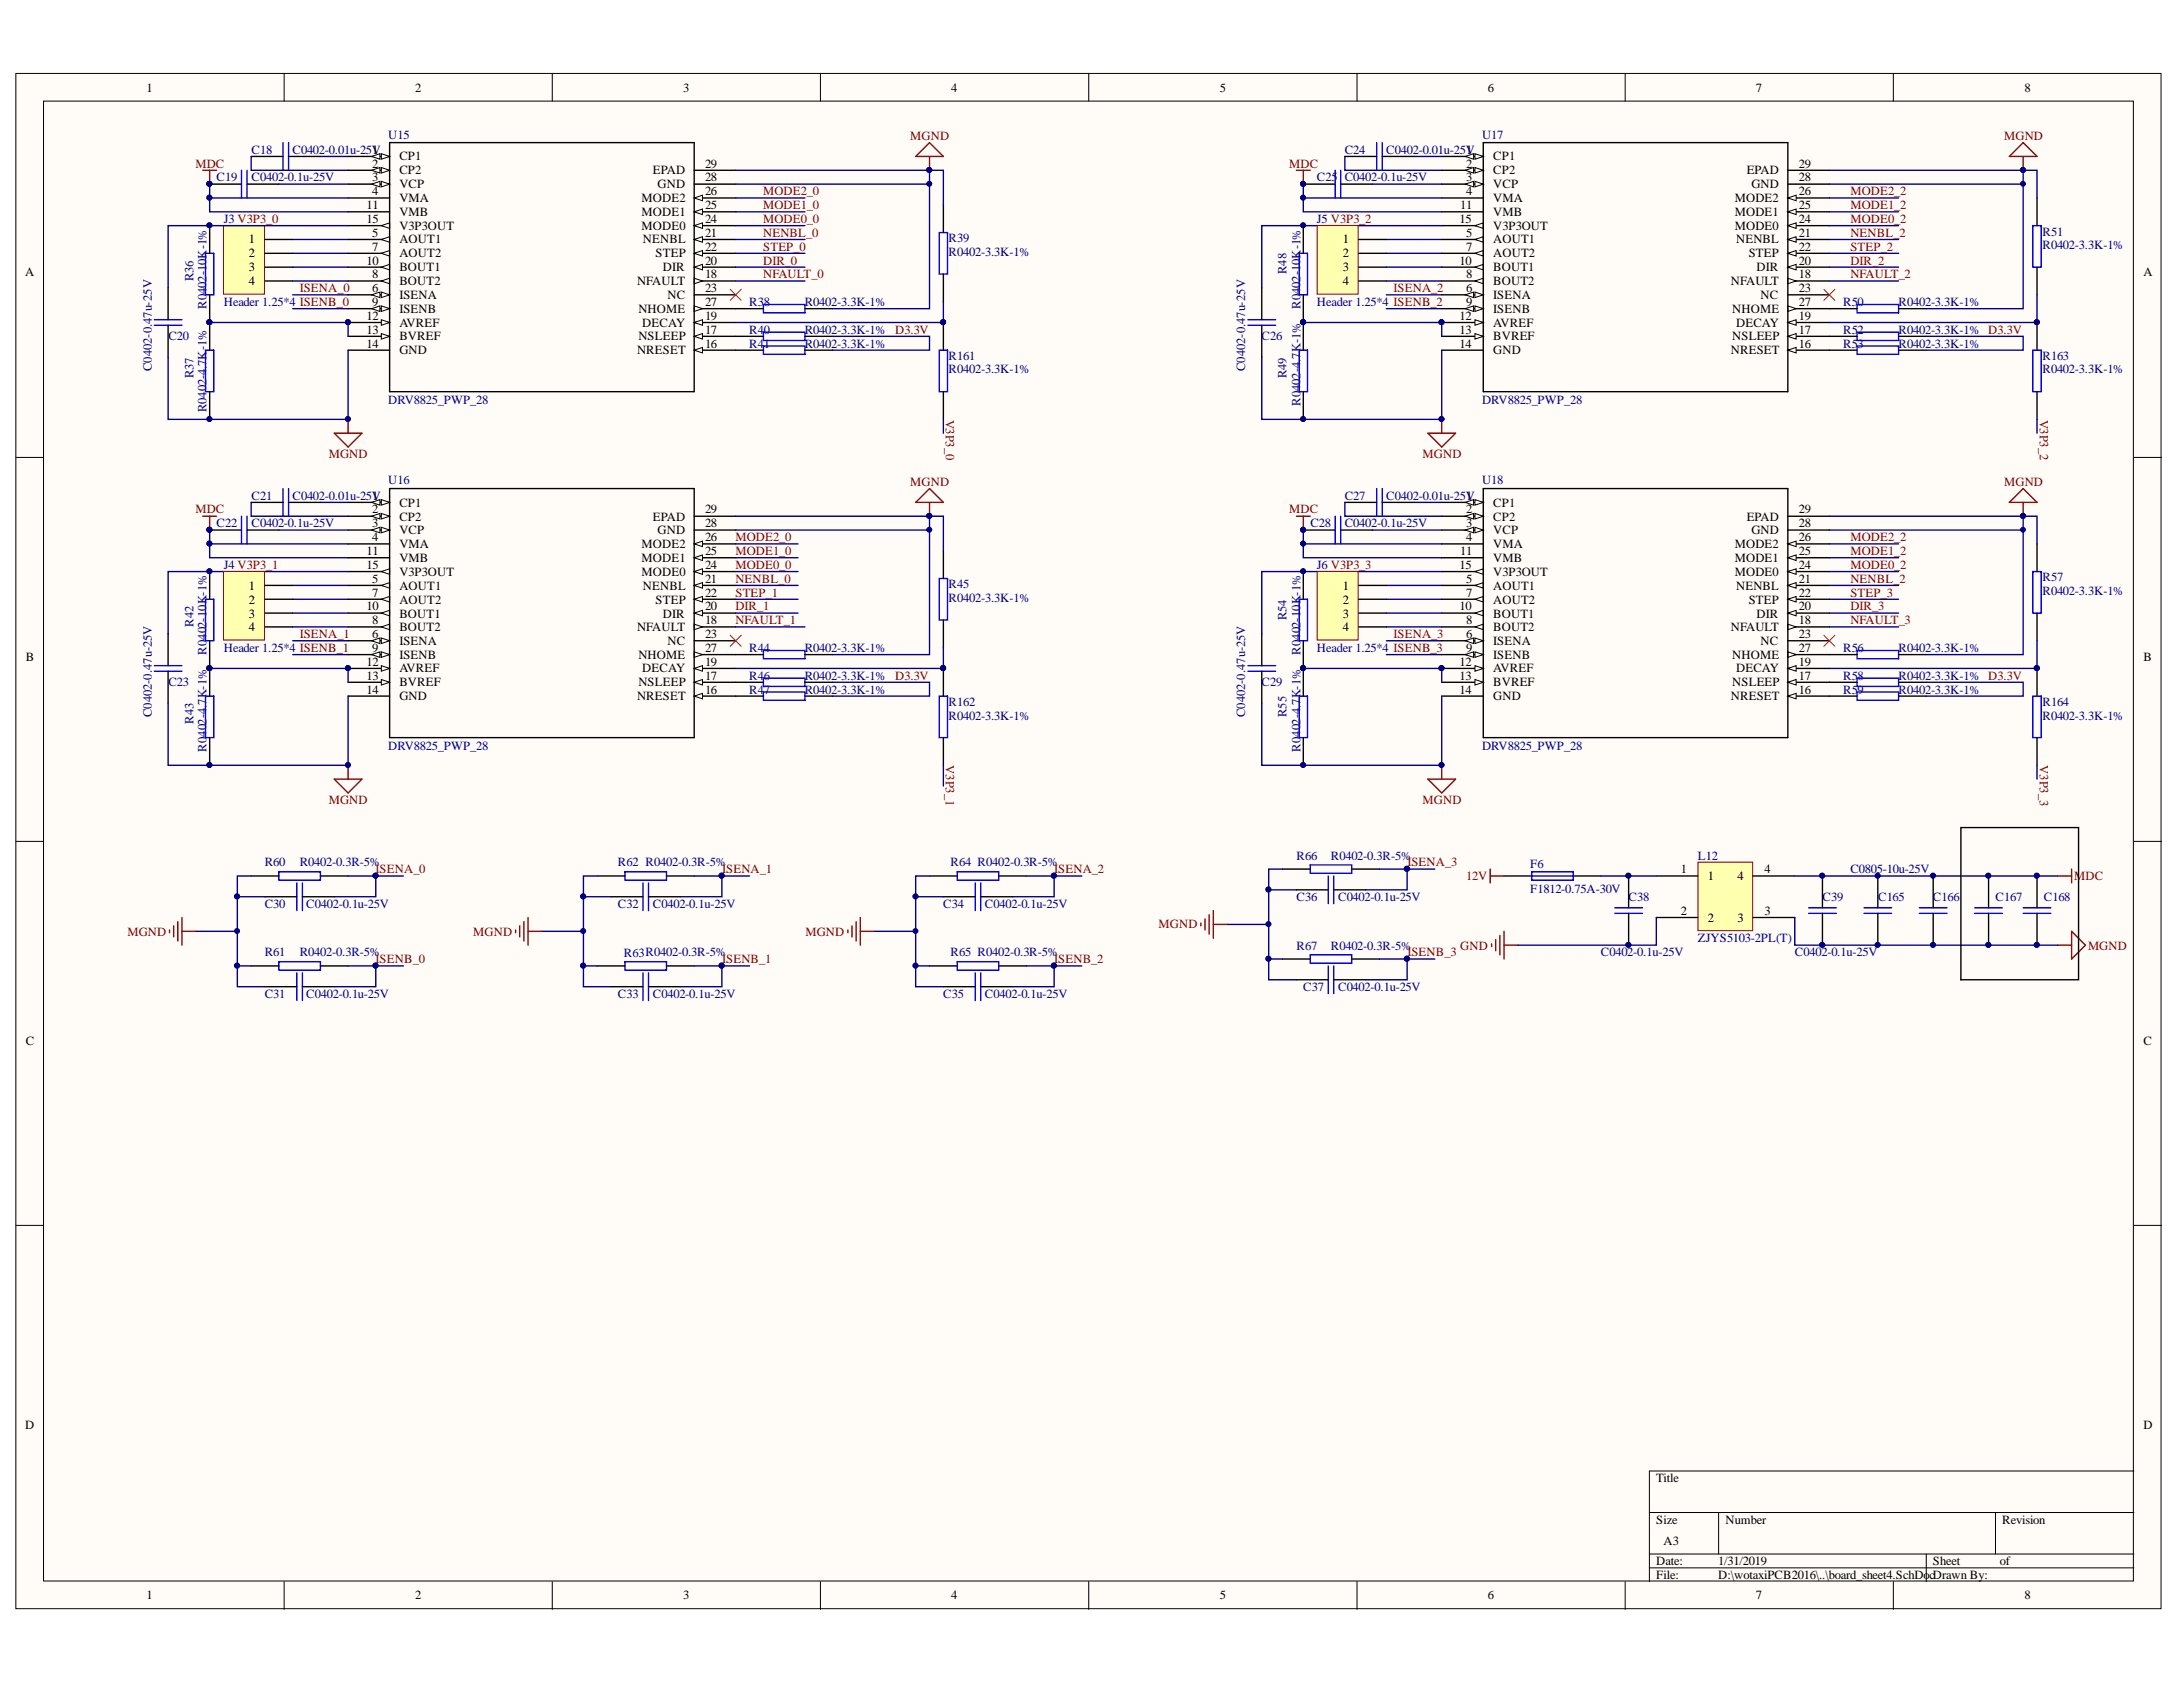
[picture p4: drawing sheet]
<svg xmlns="http://www.w3.org/2000/svg" width="279mm" height="216mm" viewBox="0 0 279 216" stroke-linecap="round" stroke-linejoin="round" font-family="sans-serif">
<defs><g id="words">
<g font-size="1.6">
<text x="18.8" y="11.7">1</text>
<text x="53.1" y="11.7">2</text>
<text x="87.4" y="11.7">3</text>
<text x="121.7" y="11.7">4</text>
<text x="156.1" y="11.7">5</text>
<text x="190.4" y="11.7">6</text>
<text x="224.7" y="11.7">7</text>
<text x="259.1" y="11.7">8</text>
<text x="47.7" y="19.7">1</text>
<text x="47.7" y="21.4">2</text>
<text x="47.7" y="23.2">3</text>
<text x="51.1" y="20.5">CP1</text>
<text x="51.1" y="22.3">CP2</text>
<text x="83.6" y="22.3">EPAD</text>
<text x="90.2" y="23.2">28</text>
<text x="90.2" y="21.4">29</text>
<text x="187.7" y="19.7">1</text>
<text x="187.7" y="21.4">2</text>
<text x="187.7" y="23.2">3</text>
<text x="191.1" y="20.5">CP1</text>
<text x="191.1" y="22.3">CP2</text>
<text x="223.6" y="22.3">EPAD</text>
<text x="230.2" y="23.2">28</text>
<text x="230.2" y="21.4">29</text>
<text x="46.9" y="26.8">11</text>
<text x="46.9" y="28.5">15</text>
<text x="47.7" y="25">4</text>
<text x="51.1" y="24.1">VCP</text>
<text x="51.1" y="25.8">VMA</text>
<text x="51.1" y="27.6">VMB</text>
<text x="51.1" y="29.4">V3P3OUT</text>
<text x="82.1" y="29.4">MODE0</text>
<text x="82.1" y="27.6">MODE1</text>
<text x="82.1" y="25.8">MODE2</text>
<text x="84.2" y="24.1">GND</text>
<text x="90.2" y="28.5">24</text>
<text x="90.2" y="26.8">25</text>
<text x="90.2" y="25">26</text>
<text x="186.8" y="28.5">15</text>
<text x="186.9" y="26.8">11</text>
<text x="187.7" y="25">4</text>
<text x="191.1" y="24.1">VCP</text>
<text x="191.1" y="25.8">VMA</text>
<text x="191.1" y="27.6">VMB</text>
<text x="191.1" y="29.4">V3P3OUT</text>
<text x="222" y="29.4">MODE0</text>
<text x="222" y="27.6">MODE1</text>
<text x="222" y="25.8">MODE2</text>
<text x="224.2" y="24.1">GND</text>
<text x="230.2" y="28.5">24</text>
<text x="230.2" y="26.8">25</text>
<text x="230.2" y="25">26</text>
<text x="3.2" y="35.4">A</text>
<text x="31.9" y="31.2">1</text>
<text x="31.9" y="32.9">2</text>
<text x="31.9" y="34.7">3</text>
<text x="46.9" y="33.9">10</text>
<text x="47.7" y="30.3">5</text>
<text x="47.7" y="32.1">7</text>
<text x="47.7" y="35.6">8</text>
<text x="51.1" y="31.2">AOUT1</text>
<text x="51.1" y="32.9">AOUT2</text>
<text x="51.1" y="34.7">BOUT1</text>
<text x="82.3" y="31.2">NENBL</text>
<text x="83.9" y="32.9">STEP</text>
<text x="84.8" y="34.7">DIR</text>
<text x="90.2" y="35.6">18</text>
<text x="90.2" y="33.9">20</text>
<text x="90.2" y="30.3">21</text>
<text x="90.2" y="32.1">22</text>
<text x="171.9" y="31.2">1</text>
<text x="171.9" y="32.9">2</text>
<text x="171.9" y="34.7">3</text>
<text x="186.8" y="33.9">10</text>
<text x="187.7" y="30.3">5</text>
<text x="187.7" y="32.1">7</text>
<text x="187.7" y="35.6">8</text>
<text x="191.1" y="31.2">AOUT1</text>
<text x="191.1" y="32.9">AOUT2</text>
<text x="191.1" y="34.7">BOUT1</text>
<text x="222.2" y="31.2">NENBL</text>
<text x="223.8" y="32.9">STEP</text>
<text x="224.8" y="34.7">DIR</text>
<text x="230.2" y="35.6">18</text>
<text x="230.2" y="33.9">20</text>
<text x="230.2" y="30.3">21</text>
<text x="230.2" y="32.1">22</text>
<text x="274.3" y="35.4">A</text>
<text x="31.9" y="36.5">4</text>
<text x="46.9" y="41">12</text>
<text x="47.7" y="37.4">6</text>
<text x="47.7" y="39.2">9</text>
<text x="51.1" y="38.3">ISENA</text>
<text x="51.1" y="36.5">BOUT2</text>
<text x="51.1" y="40">ISENB</text>
<text x="51.1" y="41.8">AVREF</text>
<text x="81.5" y="36.5">NFAULT</text>
<text x="81.7" y="40">NHOME</text>
<text x="82.2" y="41.8">DECAY</text>
<text x="85.4" y="38.3">NC</text>
<text x="90.2" y="41">19</text>
<text x="90.2" y="37.4">23</text>
<text x="90.2" y="39.2">27</text>
<text x="171.9" y="36.5">4</text>
<text x="186.8" y="41">12</text>
<text x="187.7" y="37.4">6</text>
<text x="187.7" y="39.2">9</text>
<text x="191.1" y="38.3">ISENA</text>
<text x="191.1" y="36.5">BOUT2</text>
<text x="191.1" y="40">ISENB</text>
<text x="191.1" y="41.8">AVREF</text>
<text x="221.5" y="36.5">NFAULT</text>
<text x="221.7" y="40">NHOME</text>
<text x="222.2" y="41.8">DECAY</text>
<text x="225.3" y="38.3">NC</text>
<text x="230.2" y="41">19</text>
<text x="230.2" y="37.4">23</text>
<text x="230.2" y="39.2">27</text>
<text x="46.9" y="42.7">13</text>
<text x="46.9" y="44.5">14</text>
<text x="51.1" y="43.6">BVREF</text>
<text x="51.1" y="45.3">GND</text>
<text x="81.5" y="45.3">NRESET</text>
<text x="81.7" y="43.6">NSLEEP</text>
<text x="90.2" y="44.5">16</text>
<text x="90.2" y="42.7">17</text>
<text x="186.8" y="42.7">13</text>
<text x="186.8" y="44.5">14</text>
<text x="191.1" y="43.6">BVREF</text>
<text x="191.1" y="45.3">GND</text>
<text x="221.5" y="45.3">NRESET</text>
<text x="221.7" y="43.6">NSLEEP</text>
<text x="230.2" y="44.5">16</text>
<text x="230.2" y="42.7">17</text>
<text x="47.7" y="63.9">1</text>
<text x="47.7" y="65.7">2</text>
<text x="51.1" y="64.9">CP1</text>
<text x="90.2" y="65.7">29</text>
<text x="187.7" y="63.9">1</text>
<text x="187.7" y="65.7">2</text>
<text x="191.1" y="64.9">CP1</text>
<text x="230.2" y="65.7">29</text>
<text x="46.9" y="71">11</text>
<text x="47.7" y="67.5">3</text>
<text x="47.7" y="69.2">4</text>
<text x="51.1" y="66.6">CP2</text>
<text x="51.1" y="68.4">VCP</text>
<text x="51.1" y="70.2">VMA</text>
<text x="51.1" y="71.9">VMB</text>
<text x="82.1" y="71.9">MODE1</text>
<text x="82.1" y="70.2">MODE2</text>
<text x="83.6" y="66.6">EPAD</text>
<text x="84.2" y="68.4">GND</text>
<text x="90.2" y="71">25</text>
<text x="90.2" y="69.2">26</text>
<text x="90.2" y="67.5">28</text>
<text x="186.9" y="71">11</text>
<text x="187.7" y="67.5">3</text>
<text x="187.7" y="69.2">4</text>
<text x="191.1" y="66.6">CP2</text>
<text x="191.1" y="68.4">VCP</text>
<text x="191.1" y="70.2">VMA</text>
<text x="191.1" y="71.9">VMB</text>
<text x="222" y="71.9">MODE1</text>
<text x="222" y="70.2">MODE2</text>
<text x="223.6" y="66.6">EPAD</text>
<text x="224.2" y="68.4">GND</text>
<text x="230.2" y="71">25</text>
<text x="230.2" y="69.2">26</text>
<text x="230.2" y="67.5">28</text>
<text x="31.9" y="75.5">1</text>
<text x="31.9" y="77.3">2</text>
<text x="46.9" y="72.8">15</text>
<text x="47.7" y="74.6">5</text>
<text x="47.7" y="76.3">7</text>
<text x="51.1" y="75.5">AOUT1</text>
<text x="51.1" y="77.3">AOUT2</text>
<text x="51.1" y="73.7">V3P3OUT</text>
<text x="82.1" y="73.7">MODE0</text>
<text x="82.3" y="75.5">NENBL</text>
<text x="83.9" y="77.3">STEP</text>
<text x="90.2" y="74.6">21</text>
<text x="90.2" y="76.3">22</text>
<text x="90.2" y="72.8">24</text>
<text x="171.9" y="75.5">1</text>
<text x="171.9" y="77.3">2</text>
<text x="186.8" y="72.8">15</text>
<text x="187.7" y="74.6">5</text>
<text x="187.7" y="76.3">7</text>
<text x="191.1" y="75.5">AOUT1</text>
<text x="191.1" y="77.3">AOUT2</text>
<text x="191.1" y="73.7">V3P3OUT</text>
<text x="222" y="73.7">MODE0</text>
<text x="222.2" y="75.5">NENBL</text>
<text x="223.8" y="77.3">STEP</text>
<text x="230.2" y="74.6">21</text>
<text x="230.2" y="76.3">22</text>
<text x="230.2" y="72.8">24</text>
<text x="31.9" y="79">3</text>
<text x="31.9" y="80.7">4</text>
<text x="46.9" y="78.1">10</text>
<text x="47.7" y="81.7">6</text>
<text x="47.7" y="79.9">8</text>
<text x="47.7" y="83.4">9</text>
<text x="51.1" y="82.5">ISENA</text>
<text x="51.1" y="80.7">BOUT2</text>
<text x="51.1" y="79">BOUT1</text>
<text x="81.5" y="80.7">NFAULT</text>
<text x="84.8" y="79">DIR</text>
<text x="85.4" y="82.5">NC</text>
<text x="90.2" y="79.9">18</text>
<text x="90.2" y="78.1">20</text>
<text x="90.2" y="81.7">23</text>
<text x="90.2" y="83.4">27</text>
<text x="171.9" y="79">3</text>
<text x="171.9" y="80.7">4</text>
<text x="186.8" y="78.1">10</text>
<text x="187.7" y="81.7">6</text>
<text x="187.7" y="79.9">8</text>
<text x="187.7" y="83.4">9</text>
<text x="191.1" y="82.5">ISENA</text>
<text x="191.1" y="80.7">BOUT2</text>
<text x="191.1" y="79">BOUT1</text>
<text x="221.5" y="80.7">NFAULT</text>
<text x="224.8" y="79">DIR</text>
<text x="225.3" y="82.5">NC</text>
<text x="230.2" y="79.9">18</text>
<text x="230.2" y="78.1">20</text>
<text x="230.2" y="81.7">23</text>
<text x="230.2" y="83.4">27</text>
<text x="3.3" y="84.5">B</text>
<text x="46.9" y="85.2">12</text>
<text x="46.9" y="87">13</text>
<text x="46.9" y="88.8">14</text>
<text x="51.1" y="84.3">ISENB</text>
<text x="51.1" y="86.1">AVREF</text>
<text x="51.1" y="87.8">BVREF</text>
<text x="51.1" y="89.6">GND</text>
<text x="81.5" y="89.6">NRESET</text>
<text x="81.7" y="87.8">NSLEEP</text>
<text x="81.7" y="84.3">NHOME</text>
<text x="82.2" y="86.1">DECAY</text>
<text x="90.2" y="88.8">16</text>
<text x="90.2" y="87">17</text>
<text x="90.2" y="85.2">19</text>
<text x="186.8" y="85.2">12</text>
<text x="186.8" y="87">13</text>
<text x="186.8" y="88.8">14</text>
<text x="191.1" y="84.3">ISENB</text>
<text x="191.1" y="86.1">AVREF</text>
<text x="191.1" y="87.8">BVREF</text>
<text x="191.1" y="89.6">GND</text>
<text x="221.5" y="89.6">NRESET</text>
<text x="221.7" y="87.8">NSLEEP</text>
<text x="221.7" y="84.3">NHOME</text>
<text x="222.2" y="86.1">DECAY</text>
<text x="230.2" y="88.8">16</text>
<text x="230.2" y="87">17</text>
<text x="230.2" y="85.2">19</text>
<text x="274.3" y="84.5">B</text>
<text x="215.1" y="111.7">1</text>
<text x="218.6" y="112.7">1</text>
<text x="222.4" y="112.7">4</text>
<text x="225.8" y="111.7">4</text>
<text x="215.1" y="117">2</text>
<text x="218.6" y="118">2</text>
<text x="222.4" y="118">3</text>
<text x="225.8" y="117">3</text>
<text x="3.3" y="133.7">C</text>
<text x="274.3" y="133.7">C</text>
<text x="3.2" y="182.8">D</text>
<text x="274.3" y="182.8">D</text>
<text x="212" y="189.7">Title</text>
<text x="212" y="195">Size</text>
<text x="212.9" y="197.7">A3</text>
<text x="220.9" y="195">Number</text>
<text x="256.3" y="195">Revision</text>
<text x="212" y="200.3">Date:</text>
<text x="212" y="202.1">File:</text>
<text x="219.9" y="200.3">1/31/2019</text>
<text x="219.9" y="202.1">D:\wotaxiPCB2016\..\board_sheet4.SchDo</text>
<text x="247" y="202.1">cDrawn By:</text>
<text x="247.4" y="200.3">Sheet</text>
<text x="255.9" y="200.3">of</text>
<text x="18.8" y="204.7">1</text>
<text x="53.1" y="204.7">2</text>
<text x="87.4" y="204.7">3</text>
<text x="121.7" y="204.7">4</text>
<text x="156.1" y="204.7">5</text>
<text x="190.4" y="204.7">6</text>
<text x="224.7" y="204.7">7</text>
<text x="259.1" y="204.7">8</text>
</g>
<g font-size="1.6" fill="#000080">
<text x="49.7" y="17.7">U15</text>
<text x="189.7" y="17.7">U17</text>
<text x="27.7" y="23.2">C19</text>
<text x="32.2" y="19.7">C18</text>
<text x="32.2" y="23.2">C0402-0.1u-25V</text>
<text x="37.4" y="19.7">C0402-0.01u-25V</text>
<text x="168.6" y="23.2">C25</text>
<text x="172.1" y="23.2">C0402-0.1u-25V</text>
<text x="172.1" y="19.7">C24</text>
<text x="177.4" y="19.7">C0402-0.01u-25V</text>
<text x="28.6" y="28.5">J3 V3P3_0</text>
<text x="168.6" y="28.5">J5 V3P3_2</text>
<text x="24.8" y="36" transform="rotate(-90 24.8 36)">R36</text>
<text x="121.4" y="31">R39</text>
<text x="121.4" y="32.8">R0402-3.3K-1%</text>
<text x="164.7" y="35" transform="rotate(-90 164.7 35)">R48</text>
<text x="261.4" y="30.1">R51</text>
<text x="261.4" y="31.9">R0402-3.3K-1%</text>
<text x="26.4" y="39.5" transform="rotate(-90 26.4 39.5)">R0402-10K-1%</text>
<text x="28.6" y="39.2">Header 1.25*4 ISENB_0</text>
<text x="95.9" y="39.2">R38</text>
<text x="103" y="39.2">R0402-3.3K-1%</text>
<text x="166.4" y="39.5" transform="rotate(-90 166.4 39.5)">R0402-10K-1%</text>
<text x="168.6" y="39.2">Header 1.25*4 ISENB_2</text>
<text x="235.9" y="39.2">R50</text>
<text x="243" y="39.2">R0402-3.3K-1%</text>
<text x="19.4" y="47.5" transform="rotate(-90 19.4 47.5)">C0402-0.47u-25V</text>
<text x="21.5" y="43.6">C20</text>
<text x="95.9" y="44.5">R41</text>
<text x="95.9" y="42.7">R40</text>
<text x="103" y="44.5">R0402-3.3K-1%</text>
<text x="103" y="42.7">R0402-3.3K-1%</text>
<text x="121.4" y="46">R161</text>
<text x="121.4" y="47.8">R0402-3.3K-1%</text>
<text x="159.3" y="47.5" transform="rotate(-90 159.3 47.5)">C0402-0.47u-25V</text>
<text x="161.5" y="43.6">C26</text>
<text x="235.9" y="44.5">R53</text>
<text x="235.9" y="42.7">R52</text>
<text x="243" y="44.5">R0402-3.3K-1%</text>
<text x="243" y="42.7">R0402-3.3K-1% D3.3V</text>
<text x="261.4" y="46">R163</text>
<text x="261.4" y="47.8">R0402-3.3K-1%</text>
<text x="24.8" y="48.4" transform="rotate(-90 24.8 48.4)">R37</text>
<text x="26.4" y="52.8" transform="rotate(-90 26.4 52.8)">R0402-4.7K-1%</text>
<text x="49.7" y="51.8">DRV8825_PWP_28</text>
<text x="164.7" y="48.4" transform="rotate(-90 164.7 48.4)">R49</text>
<text x="166.4" y="51.9" transform="rotate(-90 166.4 51.9)">R0402-4.7K-1%</text>
<text x="189.7" y="51.8">DRV8825_PWP_28</text>
<text x="32.2" y="63.9">C21</text>
<text x="37.4" y="63.9">C0402-0.01u-25V</text>
<text x="49.7" y="62">U16</text>
<text x="172.1" y="63.9">C27</text>
<text x="177.4" y="63.9">C0402-0.01u-25V</text>
<text x="189.7" y="62">U18</text>
<text x="27.7" y="67.5">C22</text>
<text x="32.2" y="67.5">C0402-0.1u-25V</text>
<text x="167.7" y="67.5">C28</text>
<text x="172.1" y="67.5">C0402-0.1u-25V</text>
<text x="28.6" y="72.8">J4 V3P3_1</text>
<text x="121.4" y="75.2">R45</text>
<text x="121.4" y="77">R0402-3.3K-1%</text>
<text x="168.6" y="72.8">J6 V3P3_3</text>
<text x="261.4" y="74.4">R57</text>
<text x="261.4" y="76.2">R0402-3.3K-1%</text>
<text x="24.8" y="80.2" transform="rotate(-90 24.8 80.2)">R42</text>
<text x="26.4" y="83.8" transform="rotate(-90 26.4 83.8)">R0402-10K-1%</text>
<text x="28.6" y="83.4">Header 1.25*4 ISENB_1</text>
<text x="95.9" y="83.4">R44</text>
<text x="103" y="83.4">R0402-3.3K-1%</text>
<text x="164.7" y="79.4" transform="rotate(-90 164.7 79.4)">R54</text>
<text x="166.4" y="83.8" transform="rotate(-90 166.4 83.8)">R0402-10K-1%</text>
<text x="168.6" y="83.4">Header 1.25*4 ISENB_3</text>
<text x="235.9" y="83.4">R56</text>
<text x="243" y="83.4">R0402-3.3K-1%</text>
<text x="21.5" y="87.8">C23</text>
<text x="95.9" y="88.8">R47</text>
<text x="95.9" y="87">R46</text>
<text x="103" y="88.8">R0402-3.3K-1%</text>
<text x="103" y="87">R0402-3.3K-1%</text>
<text x="161.5" y="87.8">C29</text>
<text x="235.9" y="88.8">R59</text>
<text x="235.9" y="87">R58</text>
<text x="243" y="88.8">R0402-3.3K-1%</text>
<text x="243" y="87">R0402-3.3K-1% D3.3V</text>
<text x="19.4" y="91.7" transform="rotate(-90 19.4 91.7)">C0402-0.47u-25V</text>
<text x="24.8" y="92.6" transform="rotate(-90 24.8 92.6)">R43</text>
<text x="121.4" y="90.4">R162</text>
<text x="121.4" y="92.1">R0402-3.3K-1%</text>
<text x="159.3" y="91.7" transform="rotate(-90 159.3 91.7)">C0402-0.47u-25V</text>
<text x="164.7" y="91.7" transform="rotate(-90 164.7 91.7)">R55</text>
<text x="261.4" y="90.4">R164</text>
<text x="261.4" y="92.1">R0402-3.3K-1%</text>
<text x="26.4" y="96.2" transform="rotate(-90 26.4 96.2)">R0402-4.7K-1%</text>
<text x="49.7" y="96">DRV8825_PWP_28</text>
<text x="166.4" y="96.2" transform="rotate(-90 166.4 96.2)">R0402-4.7K-1%</text>
<text x="189.7" y="96">DRV8825_PWP_28</text>
<text x="33.9" y="110.9">R60</text>
<text x="38.4" y="110.9">R0402-0.3R-5%</text>
<text x="79.1" y="110.9">R62 R0402-0.3R-5%</text>
<text x="121.7" y="110.9">R64 R0402-0.3R-5%</text>
<text x="165.9" y="110">R66</text>
<text x="170.3" y="110">R0402-0.3R-5%</text>
<text x="195.8" y="111">F6</text>
<text x="217.3" y="110">L12</text>
<text x="236.8" y="111.7">C0805-10u-25V</text>
<text x="33.9" y="116.2">C30</text>
<text x="39.2" y="116.2">C0402-0.1u-25V</text>
<text x="79.1" y="116.2">C32</text>
<text x="83.6" y="116.2">C0402-0.1u-25V</text>
<text x="120.7" y="116.2">C34</text>
<text x="126.1" y="116.2">C0402-0.1u-25V</text>
<text x="165.9" y="115.3">C36</text>
<text x="171.3" y="115.3">C0402-0.1u-25V</text>
<text x="195.8" y="114.3">F1812-0.75A-30V</text>
<text x="208.4" y="115.3">C38</text>
<text x="233.3" y="115.3">C39</text>
<text x="240.4" y="115.3">C165</text>
<text x="247.4" y="115.3">C166</text>
<text x="255.4" y="115.3">C167</text>
<text x="261.6" y="115.3">C168</text>
<text x="33.9" y="122.4">R61</text>
<text x="38.4" y="122.4">R0402-0.3R-5%</text>
<text x="79.8" y="122.5">R63R0402-0.3R-5%</text>
<text x="121.7" y="122.4">R65 R0402-0.3R-5%</text>
<text x="165.9" y="121.5">R67</text>
<text x="170.3" y="121.5">R0402-0.3R-5%</text>
<text x="204.9" y="122.4">C0402-0.1u-25V</text>
<text x="217.3" y="120.6">ZJYS5103-2PL(T)</text>
<text x="229.7" y="122.4">C0402-0.1u-25V</text>
<text x="33.9" y="127.7">C31</text>
<text x="39.2" y="127.7">C0402-0.1u-25V</text>
<text x="79.1" y="127.7">C33</text>
<text x="83.6" y="127.7">C0402-0.1u-25V</text>
<text x="120.7" y="127.7">C35</text>
<text x="126.1" y="127.7">C0402-0.1u-25V</text>
<text x="166.8" y="126.8">C37</text>
<text x="171.3" y="126.8">C0402-0.1u-25V</text>
</g>
<g font-size="1.6" fill="#800000">
<text x="116.5" y="17.9">MGND</text>
<text x="256.5" y="17.9">MGND</text>
<text x="25" y="21.4">MDC</text>
<text x="165" y="21.4">MDC</text>
<text x="97.7" y="25">MODE2_0</text>
<text x="97.7" y="26.8">MODE1_0</text>
<text x="97.7" y="28.5">MODE0_0</text>
<text x="236.8" y="25">MODE2_2</text>
<text x="236.8" y="26.8">MODE1_2</text>
<text x="236.8" y="28.5">MODE0_2</text>
<text x="97.7" y="35.6">NFAULT_0</text>
<text x="97.7" y="32.1">STEP_0</text>
<text x="97.7" y="30.3">NENBL_0</text>
<text x="97.7" y="33.9">DIR_0</text>
<text x="236.8" y="35.6">NFAULT_2</text>
<text x="236.8" y="32.1">STEP_2</text>
<text x="236.8" y="30.3">NENBL_2</text>
<text x="236.8" y="33.9">DIR_2</text>
<text x="38.4" y="37.4">ISENA_0</text>
<text x="178.4" y="37.4">ISENA_2</text>
<text x="114.6" y="42.7">D3.3V</text>
<text x="121.1" y="53.7" transform="rotate(90 121.1 53.7)">V3P3_0</text>
<text x="261.1" y="53.7" transform="rotate(90 261.1 53.7)">V3P3_2</text>
<text x="42.1" y="58.6">MGND</text>
<text x="182.1" y="58.6">MGND</text>
<text x="25" y="65.7">MDC</text>
<text x="116.5" y="62.2">MGND</text>
<text x="165" y="65.7">MDC</text>
<text x="256.5" y="62.2">MGND</text>
<text x="94.1" y="69.2">MODE2_0</text>
<text x="94.1" y="71">MODE1_0</text>
<text x="236.8" y="69.2">MODE2_2</text>
<text x="236.8" y="71">MODE1_2</text>
<text x="94.1" y="72.8">MODE0_0</text>
<text x="94.1" y="76.3">STEP_1</text>
<text x="94.1" y="74.6">NENBL_0</text>
<text x="236.8" y="72.8">MODE0_2</text>
<text x="236.8" y="76.3">STEP_3</text>
<text x="236.8" y="74.6">NENBL_2</text>
<text x="38.4" y="81.7">ISENA_1</text>
<text x="94.1" y="79.9">NFAULT_1</text>
<text x="94.1" y="78.1">DIR_1</text>
<text x="178.4" y="81.7">ISENA_3</text>
<text x="236.8" y="79.9">NFAULT_3</text>
<text x="236.8" y="78.1">DIR_3</text>
<text x="114.6" y="87">D3.3V</text>
<text x="121.1" y="98" transform="rotate(90 121.1 98)">V3P3_1</text>
<text x="261.1" y="98" transform="rotate(90 261.1 98)">V3P3_3</text>
<text x="42.1" y="102.9">MGND</text>
<text x="182.1" y="102.9">MGND</text>
<text x="48.1" y="111.7">ISENA_0</text>
<text x="92.4" y="111.7">ISENA_1</text>
<text x="134.9" y="111.7">ISENA_2</text>
<text x="180.1" y="110.9">ISENA_3</text>
<text x="187.7" y="112.7">12V</text>
<text x="265.5" y="112.7">MDC</text>
<text x="16.3" y="119.7">MGND</text>
<text x="60.6" y="119.7">MGND</text>
<text x="103.1" y="119.7">MGND</text>
<text x="148.3" y="118.8">MGND</text>
<text x="48.1" y="123.3">ISENB_0</text>
<text x="92.4" y="123.3">ISENB_1</text>
<text x="134.9" y="123.3">ISENB_2</text>
<text x="180.1" y="122.4">ISENB_3</text>
<text x="186.9" y="121.5">GND</text>
<text x="267.2" y="121.5">MGND</text>
</g>
</g></defs>
<g fill="#fffcf8" stroke="#000" stroke-width=".13">
<path d="M2 9.4h274.6v196.5h-274.6z"/>
<path d="M5.6 12.9h267.4v189.4h-267.4z"/>
</g>
<g fill="none" stroke="#000" stroke-width=".13">
<path d="M36.4 9.4v3.5M70.7 9.4v3.5M105 9.4v3.5M139.3 9.4v3.5M173.7 9.4v3.5M208 9.4v3.5M242.3 9.4v3.5M2 58.5h3.6M273.1 58.5h3.6M2 107.7h3.6M273.1 107.7h3.6M2 156.8h3.6"/>
<path d="M273.1 156.8h3.6M211.1 193.6h62M211.1 198.9h62M220 193.6v5.3M246.5 198.9v3.5M255.4 193.6v5.3M273.1 188.3h-62v14.1M36.4 202.4v3.6M70.7 202.4v3.6M105 202.4v3.6M139.3 202.4v3.6M173.7 202.4v3.6"/>
<path d="M208 202.4v3.6M211.1 200.7h62M242.3 202.4v3.6"/>
</g>
<path d="M36.2 18.3v3.5M36.9 18.3v3.5M26.3 32.4h1.1v5.3h-1.1zM30.9 21.8v3.5M31.6 21.8v3.5M97.7 39h5.3v1h-5.3zM120.2 29.8h1.1v5.3h-1.1zM19.7 40.9h3.6M19.7 41.6h3.6M26.3 44.8h1.1v5.3h-1.1zM97.7 44.3h5.3v1h-5.3zM97.7 42.5h5.3v1.1h-5.3z" fill="none" stroke="#00f" stroke-width=".18"/>
<g fill="none" stroke="#000" stroke-width=".18">
<path d="M21.5 36.8v4.1M26.8 23.6h4.1M26.8 28.9v3.5M26.8 37.7v7.1M31.6 23.6h4.1M32.1 20h4.1M36.9 20h4.1M44.6 20h5.3M94.2 39.5h3.5M103 39.5h3.6M120.7 26.2v3.6M120.7 35.1v3.5"/>
<path d="M21.5 41.6v4.1M26.8 50.1v3.6M94.2 44.8h3.5M94.2 43h3.5M103 44.8h3.6M103 43h3.6"/>
</g>
<path d="M32.1 20v1.8h12.5M35.7 23.6h8.9M37.5 30.6h7.1M37.5 39.5h7.1M37.5 32.4h7.1M37.5 36h7.1M37.5 34.2h7.1M37.5 37.7h7.1M41 20h3.6M94.2 23.6h24.8M106.6 43h12.4v1.8h-12.4" fill="none" stroke="#000080" stroke-width=".18"/>
<g fill="#000080" stroke="#000080" stroke-width=".13">
<circle cx="26.8" cy="23.5" r=".31"/>
<circle cx="26.8" cy="53.6" r=".31"/>
<circle cx="26.8" cy="41.2" r=".31"/>
<circle cx="26.8" cy="28.8" r=".31"/>
<circle cx="118.9" cy="23.5" r=".31"/>
</g>
<path d="M48.8 19.7l1.1 .3-1.1 .4z" fill="#fffcf8"/>
<path d="M48.8 19.7l1.1 .3-1.1 .4z" fill="none" stroke="#000" stroke-width=".13"/>
<path d="M47.6 20l1-.3v.7z" fill="#fffcf8"/>
<path d="M47.6 20l1-.3v.7z" fill="none" stroke="#000" stroke-width=".13"/>
<path d="M44.6 21.8h5.3" fill="none" stroke="#000" stroke-width=".18"/>
<path d="M48.8 21.4l1.1 .4-1.1 .3z" fill="#fffcf8"/>
<path d="M48.8 21.4l1.1 .4-1.1 .3z" fill="none" stroke="#000" stroke-width=".13"/>
<path d="M47.6 21.8l1-.4v.7z" fill="#fffcf8"/>
<path d="M47.6 21.8l1-.4v.7z" fill="none" stroke="#000" stroke-width=".13"/>
<path d="M44.6 23.6h5.3" fill="none" stroke="#000" stroke-width=".18"/>
<path d="M48.8 23.2l1.1 .4-1.1 .3z" fill="#fffcf8"/>
<path d="M48.8 23.2l1.1 .4-1.1 .3z" fill="none" stroke="#000" stroke-width=".13"/>
<path d="M47.6 23.6l1-.4v.7z" fill="#fffcf8"/>
<path d="M47.6 23.6l1-.4v.7z" fill="none" stroke="#000" stroke-width=".13"/>
<path d="M44.6 25.3h5.3M44.6 30.6h5.3" fill="none" stroke="#000" stroke-width=".18"/>
<path d="M48.8 30.6l1.1-.3v.7z" fill="#fffcf8"/>
<path d="M48.8 30.6l1.1-.3v.7z" fill="none" stroke="#000" stroke-width=".13"/>
<path d="M44.6 37.7h5.3" fill="none" stroke="#000" stroke-width=".18"/>
<path d="M48.8 37.4l1.1 .3-1.1 .4z" fill="#fffcf8"/>
<path d="M48.8 37.4l1.1 .3-1.1 .4z" fill="none" stroke="#000" stroke-width=".13"/>
<path d="M47.6 37.7l1-.3v.7z" fill="#fffcf8"/>
<path d="M47.6 37.7l1-.3v.7z" fill="none" stroke="#000" stroke-width=".13"/>
<path d="M44.6 32.4h5.3" fill="none" stroke="#000" stroke-width=".18"/>
<path d="M48.8 32.4l1.1-.3v.7z" fill="#fffcf8"/>
<path d="M48.8 32.4l1.1-.3v.7z" fill="none" stroke="#000" stroke-width=".13"/>
<path d="M44.6 36h5.3" fill="none" stroke="#000" stroke-width=".18"/>
<path d="M48.8 36l1.1-.4v.7z" fill="#fffcf8"/>
<path d="M48.8 36l1.1-.4v.7z" fill="none" stroke="#000" stroke-width=".13"/>
<path d="M44.6 39.5h5.3" fill="none" stroke="#000" stroke-width=".18"/>
<path d="M48.8 39.1l1.1 .4-1.1 .4z" fill="#fffcf8"/>
<path d="M48.8 39.1l1.1 .4-1.1 .4z" fill="none" stroke="#000" stroke-width=".13"/>
<path d="M47.6 39.5l1-.4v.8z" fill="#fffcf8"/>
<path d="M47.6 39.5l1-.4v.8z" fill="none" stroke="#000" stroke-width=".13"/>
<path d="M44.6 34.2h5.3" fill="none" stroke="#000" stroke-width=".18"/>
<path d="M48.8 34.2l1.1-.4v.7z" fill="#fffcf8"/>
<path d="M48.8 34.2l1.1-.4v.7z" fill="none" stroke="#000" stroke-width=".13"/>
<path d="M44.6 27.1h5.3M44.6 41.3h5.3" fill="none" stroke="#000" stroke-width=".18"/>
<path d="M48.8 40.9l1.1 .4-1.1 .3z" fill="#fffcf8"/>
<path d="M48.8 40.9l1.1 .4-1.1 .3z" fill="none" stroke="#000" stroke-width=".13"/>
<circle cx="44.5" cy="41.2" r=".31" fill="#000080" stroke="#000080" stroke-width=".13"/>
<path d="M44.6 43h5.3" fill="none" stroke="#000" stroke-width=".18"/>
<path d="M48.8 42.7l1.1 .3-1.1 .4z" fill="#fffcf8"/>
<path d="M48.8 42.7l1.1 .3-1.1 .4z" fill="none" stroke="#000" stroke-width=".13"/>
<path d="M44.6 28.9h5.3M44.6 44.8h5.3" fill="none" stroke="#000" stroke-width=".18"/>
<path d="M48.8 28.9l1.1-.4v.7z" fill="#fffcf8"/>
<path d="M48.8 28.9l1.1-.4v.7z" fill="none" stroke="#000" stroke-width=".13"/>
<path d="M88.8 44.8h5.4" fill="none" stroke="#000" stroke-width=".18"/>
<path d="M88.8 44.8l1.1-.3v.7z" fill="#fffcf8"/>
<path d="M88.8 44.8l1.1-.3v.7z" fill="none" stroke="#000" stroke-width=".13"/>
<path d="M88.8 43h5.4" fill="none" stroke="#000" stroke-width=".18"/>
<path d="M88.8 43l1.1-.3v.7z" fill="#fffcf8"/>
<path d="M88.8 43l1.1-.3v.7z" fill="none" stroke="#000" stroke-width=".13"/>
<path d="M88.8 36h5.4" fill="none" stroke="#000" stroke-width=".18"/>
<path d="M88.8 35.6l1.1 .4-1.1 .3z" fill="#fffcf8"/>
<path d="M88.8 35.6l1.1 .4-1.1 .3z" fill="none" stroke="#000" stroke-width=".13"/>
<path d="M88.8 41.3h5.4" fill="none" stroke="#000" stroke-width=".18"/>
<path d="M88.8 41.3l1.1-.4v.7z" fill="#fffcf8"/>
<path d="M88.8 41.3l1.1-.4v.7z" fill="none" stroke="#000" stroke-width=".13"/>
<path d="M88.8 34.2h5.4" fill="none" stroke="#000" stroke-width=".18"/>
<path d="M88.8 34.2l1.1-.4v.7z" fill="#fffcf8"/>
<path d="M88.8 34.2l1.1-.4v.7z" fill="none" stroke="#000" stroke-width=".13"/>
<path d="M88.8 30.6h5.4" fill="none" stroke="#000" stroke-width=".18"/>
<path d="M88.8 30.6l1.1-.3v.7z" fill="#fffcf8"/>
<path d="M88.8 30.6l1.1-.3v.7z" fill="none" stroke="#000" stroke-width=".13"/>
<path d="M88.8 32.4h5.4" fill="none" stroke="#000" stroke-width=".18"/>
<path d="M88.8 32.4l1.1-.3v.7z" fill="#fffcf8"/>
<path d="M88.8 32.4l1.1-.3v.7z" fill="none" stroke="#000" stroke-width=".13"/>
<path d="M88.8 37.7h5.4M88.8 28.9h5.4" fill="none" stroke="#000" stroke-width=".18"/>
<path d="M88.8 28.9l1.1-.4v.7z" fill="#fffcf8"/>
<path d="M88.8 28.9l1.1-.4v.7z" fill="none" stroke="#000" stroke-width=".13"/>
<path d="M88.8 27.1h5.4" fill="none" stroke="#000" stroke-width=".18"/>
<path d="M88.8 27.1l1.1-.3v.7z" fill="#fffcf8"/>
<path d="M88.8 27.1l1.1-.3v.7z" fill="none" stroke="#000" stroke-width=".13"/>
<path d="M88.8 25.3h5.4" fill="none" stroke="#000" stroke-width=".18"/>
<path d="M88.8 25.3l1.1-.3v.7z" fill="#fffcf8"/>
<path d="M88.8 25.3l1.1-.3v.7z" fill="none" stroke="#000" stroke-width=".13"/>
<path d="M88.8 39.5h5.4" fill="none" stroke="#000" stroke-width=".18"/>
<path d="M88.8 39.1l1.1 .4-1.1 .4z" fill="#fffcf8"/>
<path d="M88.8 39.1l1.1 .4-1.1 .4z" fill="none" stroke="#000" stroke-width=".13"/>
<g fill="none" stroke="#000" stroke-width=".18">
<path d="M49.9 18.3h38.9v31.8h-38.9zM88.8 23.6h5.4M88.8 21.8h5.4M26.8 73.1v3.6M44.6 64.3h5.3M120.7 70.5v3.5M120.7 79.3v3.6M26.8 82v7.1M26.8 94.4v3.5M94.2 89.1h3.5M94.2 87.3h3.5M94.2 83.8h3.5"/>
<path d="M103 89.1h3.6M103 87.3h3.6M103 83.8h3.6M32.1 112.1h3.6M33.9 114.8h4.1M38.7 114.8h4.1M41 112.1h3.6M164.2 111.2h3.5M165.9 113.9h4.1M170.7 113.9h4.1M173 111.2h3.6M32.1 123.6h3.6"/>
<path d="M33.9 126.3h4.1M38.7 126.3h4.1M41 123.6h3.6M164.2 122.7h3.5M165.9 125.4h4.1M170.7 125.4h4.1M173 122.7h3.6"/>
</g>
<g fill="#000080" stroke="#000080" stroke-width=".13">
<circle cx="44.5" cy="41.2" r=".31"/>
<circle cx="26.8" cy="41.2" r=".31"/>
<circle cx="26.8" cy="25.3" r=".31"/>
<circle cx="26.8" cy="23.5" r=".31"/>
<circle cx="44.5" cy="53.6" r=".31"/>
<circle cx="48.1" cy="112.1" r=".31"/>
<circle cx="30.3" cy="114.7" r=".31"/>
<circle cx="48.1" cy="123.6" r=".31"/>
<circle cx="30.3" cy="123.6" r=".31"/>
<circle cx="30.3" cy="119.1" r=".31"/>
<circle cx="180.1" cy="111.2" r=".31"/>
<circle cx="162.3" cy="113.8" r=".31"/>
<circle cx="180.1" cy="122.7" r=".31"/>
<circle cx="162.3" cy="122.7" r=".31"/>
<circle cx="162.3" cy="118.3" r=".31"/>
<circle cx="26.8" cy="97.9" r=".31"/>
<circle cx="26.8" cy="85.5" r=".31"/>
<circle cx="26.8" cy="73.1" r=".31"/>
<circle cx="26.8" cy="67.8" r=".31"/>
<circle cx="44.5" cy="97.9" r=".31"/>
<circle cx="118.9" cy="67.8" r=".31"/>
</g>
<g fill="none" stroke="#000080" stroke-width=".18">
<path d="M26.8 23.6v1.7h17.8M26.8 25.3v1.8h17.8M94.2 36h8.8M26.8 41.3h17.8v1.7M44.6 44.8v8.9h-23.1v-8M32.1 64.3v1.8h12.5M35.7 67.8h8.9M37.5 74.9h7.1M37.5 76.7h7.1M37.5 78.5h7.1M41 64.3h3.6M94.2 67.8h24.8"/>
<path d="M37.5 83.8h7.1M37.5 80.2h7.1M37.5 82h7.1M106.6 87.3h12.4v1.8h-12.4M25.1 119.2h5.3M30.4 114.8v8.8M32.1 112.1h-1.7v2.7h3.5M44.6 112.1h3.5v2.7h-5.3M48.1 112.1h3.5M157.1 118.3h5.3M162.4 113.9v8.8M164.2 111.2h-1.8v2.7h3.5"/>
<path d="M176.6 111.2h3.5v2.7h-5.3M180.1 111.2h3.5M32.1 123.6h-1.7v2.7h3.5M44.6 123.6h3.5v2.7h-5.3M48.1 123.6h3.5M164.2 122.7h-1.8v2.7h3.5M176.6 122.7h3.5v2.7h-5.3M180.1 122.7h3.5"/>
</g>
<g fill="none" stroke="#00f" stroke-width=".18">
<path d="M26.3 76.7h1.1v5.3h-1.1zM120.2 74h1.1v5.3h-1.1zM26.3 89.1h1.1v5.3h-1.1zM97.7 88.6h5.3v1h-5.3zM97.7 86.8h5.3v1h-5.3zM97.7 83.2h5.3v1.1h-5.3zM35.7 111.6h5.3v1h-5.3zM38 113v3.5M38.7 113v3.5M167.7 110.7h5.3v1.1h-5.3zM170 112.1v3.6M170.7 112.1v3.6"/>
<path d="M35.7 123.1h5.3v1.1h-5.3zM38 124.5v3.5M38.7 124.5v3.5M167.7 122.2h5.3v1.1h-5.3zM170 123.6v3.6M170.7 123.6v3.6"/>
</g>
<g fill="none" stroke="#800000" stroke-width=".18">
<path d="M25.9 66.1h1.8M26.8 66.1v1.7M42.8 99.7h3.5l-1.7 1.8zM44.6 97.9v1.8M21.7 119v.4M22.2 118.5v1.4M22.8 118v2.4M23.3 117.4v3.6M23.3 119.2h1.8M153.7 118.1v.4M154.2 117.6v1.4M154.8 117.1v2.4"/>
<path d="M155.3 116.5v3.6M155.3 118.3h1.8"/>
</g>
<path d="M48.8 63.9l1.1 .4-1.1 .3z" fill="#fffcf8"/>
<path d="M48.8 63.9l1.1 .4-1.1 .3z" fill="none" stroke="#000" stroke-width=".13"/>
<path d="M47.6 64.3l1-.4v.7z" fill="#fffcf8"/>
<path d="M47.6 64.3l1-.4v.7z" fill="none" stroke="#000" stroke-width=".13"/>
<path d="M44.6 66.1h5.3" fill="none" stroke="#000" stroke-width=".18"/>
<path d="M48.8 65.7l1.1 .4-1.1 .3z" fill="#fffcf8"/>
<path d="M48.8 65.7l1.1 .4-1.1 .3z" fill="none" stroke="#000" stroke-width=".13"/>
<path d="M47.6 66.1l1-.4v.7z" fill="#fffcf8"/>
<path d="M47.6 66.1l1-.4v.7z" fill="none" stroke="#000" stroke-width=".13"/>
<path d="M44.6 67.8h5.3" fill="none" stroke="#000" stroke-width=".18"/>
<path d="M48.8 67.5l1.1 .3-1.1 .4z" fill="#fffcf8"/>
<path d="M48.8 67.5l1.1 .3-1.1 .4z" fill="none" stroke="#000" stroke-width=".13"/>
<path d="M47.6 67.8l1-.3v.7z" fill="#fffcf8"/>
<path d="M47.6 67.8l1-.3v.7z" fill="none" stroke="#000" stroke-width=".13"/>
<path d="M44.6 69.6h5.3M44.6 74.9h5.3" fill="none" stroke="#000" stroke-width=".18"/>
<path d="M48.8 74.9l1.1-.3v.7z" fill="#fffcf8"/>
<path d="M48.8 74.9l1.1-.3v.7z" fill="none" stroke="#000" stroke-width=".13"/>
<path d="M44.6 82h5.3" fill="none" stroke="#000" stroke-width=".18"/>
<path d="M48.8 81.6l1.1 .4-1.1 .4z" fill="#fffcf8"/>
<path d="M48.8 81.6l1.1 .4-1.1 .4z" fill="none" stroke="#000" stroke-width=".13"/>
<path d="M47.6 82l1-.4v.8z" fill="#fffcf8"/>
<path d="M47.6 82l1-.4v.8z" fill="none" stroke="#000" stroke-width=".13"/>
<path d="M44.6 76.7h5.3" fill="none" stroke="#000" stroke-width=".18"/>
<path d="M48.8 76.7l1.1-.4v.7z" fill="#fffcf8"/>
<path d="M48.8 76.7l1.1-.4v.7z" fill="none" stroke="#000" stroke-width=".13"/>
<path d="M44.6 80.2h5.3" fill="none" stroke="#000" stroke-width=".18"/>
<path d="M48.8 80.2l1.1-.3v.7z" fill="#fffcf8"/>
<path d="M48.8 80.2l1.1-.3v.7z" fill="none" stroke="#000" stroke-width=".13"/>
<path d="M44.6 83.8h5.3" fill="none" stroke="#000" stroke-width=".18"/>
<path d="M48.8 83.4l1.1 .4-1.1 .3z" fill="#fffcf8"/>
<path d="M48.8 83.4l1.1 .4-1.1 .3z" fill="none" stroke="#000" stroke-width=".13"/>
<path d="M47.6 83.8l1-.4v.7z" fill="#fffcf8"/>
<path d="M47.6 83.8l1-.4v.7z" fill="none" stroke="#000" stroke-width=".13"/>
<path d="M44.6 78.5h5.3" fill="none" stroke="#000" stroke-width=".18"/>
<path d="M48.8 78.5l1.1-.4v.7z" fill="#fffcf8"/>
<path d="M48.8 78.5l1.1-.4v.7z" fill="none" stroke="#000" stroke-width=".13"/>
<path d="M44.6 71.4h5.3M44.6 85.5h5.3" fill="none" stroke="#000" stroke-width=".18"/>
<path d="M48.8 85.2l1.1 .3-1.1 .4z" fill="#fffcf8"/>
<path d="M48.8 85.2l1.1 .3-1.1 .4z" fill="none" stroke="#000" stroke-width=".13"/>
<circle cx="44.5" cy="85.5" r=".31" fill="#000080" stroke="#000080" stroke-width=".13"/>
<path d="M44.6 87.3h5.3" fill="none" stroke="#000" stroke-width=".18"/>
<path d="M48.8 87l1.1 .3-1.1 .4z" fill="#fffcf8"/>
<path d="M48.8 87l1.1 .3-1.1 .4z" fill="none" stroke="#000" stroke-width=".13"/>
<path d="M44.6 73.1h5.3M44.6 89.1h5.3" fill="none" stroke="#000" stroke-width=".18"/>
<path d="M48.8 73.1l1.1-.3v.7z" fill="#fffcf8"/>
<path d="M48.8 73.1l1.1-.3v.7z" fill="none" stroke="#000" stroke-width=".13"/>
<path d="M88.8 89.1h5.4" fill="none" stroke="#000" stroke-width=".18"/>
<path d="M88.8 89.1l1.1-.4v.7z" fill="#fffcf8"/>
<path d="M88.8 89.1l1.1-.4v.7z" fill="none" stroke="#000" stroke-width=".13"/>
<path d="M88.8 87.3h5.4" fill="none" stroke="#000" stroke-width=".18"/>
<path d="M88.8 87.3l1.1-.3v.7z" fill="#fffcf8"/>
<path d="M88.8 87.3l1.1-.3v.7z" fill="none" stroke="#000" stroke-width=".13"/>
<path d="M88.8 80.2h5.4" fill="none" stroke="#000" stroke-width=".18"/>
<path d="M88.8 79.9l1.1 .3-1.1 .4z" fill="#fffcf8"/>
<path d="M88.8 79.9l1.1 .3-1.1 .4z" fill="none" stroke="#000" stroke-width=".13"/>
<path d="M88.8 85.5h5.4" fill="none" stroke="#000" stroke-width=".18"/>
<path d="M88.8 85.5l1.1-.3v.7z" fill="#fffcf8"/>
<path d="M88.8 85.5l1.1-.3v.7z" fill="none" stroke="#000" stroke-width=".13"/>
<path d="M88.8 78.5h5.4" fill="none" stroke="#000" stroke-width=".18"/>
<path d="M88.8 78.5l1.1-.4v.7z" fill="#fffcf8"/>
<path d="M88.8 78.5l1.1-.4v.7z" fill="none" stroke="#000" stroke-width=".13"/>
<path d="M88.8 74.9h5.4" fill="none" stroke="#000" stroke-width=".18"/>
<path d="M88.8 74.9l1.1-.3v.7z" fill="#fffcf8"/>
<path d="M88.8 74.9l1.1-.3v.7z" fill="none" stroke="#000" stroke-width=".13"/>
<path d="M88.8 76.7h5.4" fill="none" stroke="#000" stroke-width=".18"/>
<path d="M88.8 76.7l1.1-.4v.7z" fill="#fffcf8"/>
<path d="M88.8 76.7l1.1-.4v.7z" fill="none" stroke="#000" stroke-width=".13"/>
<path d="M88.8 73.1h5.4M88.8 82h5.4" fill="none" stroke="#000" stroke-width=".18"/>
<path d="M88.8 73.1l1.1-.3v.7z" fill="#fffcf8"/>
<path d="M88.8 73.1l1.1-.3v.7z" fill="none" stroke="#000" stroke-width=".13"/>
<path d="M88.8 71.4h5.4" fill="none" stroke="#000" stroke-width=".18"/>
<path d="M88.8 71.4l1.1-.4v.7z" fill="#fffcf8"/>
<path d="M88.8 71.4l1.1-.4v.7z" fill="none" stroke="#000" stroke-width=".13"/>
<path d="M88.8 69.6h5.4" fill="none" stroke="#000" stroke-width=".18"/>
<path d="M88.8 69.6l1.1-.3v.7z" fill="#fffcf8"/>
<path d="M88.8 69.6l1.1-.3v.7z" fill="none" stroke="#000" stroke-width=".13"/>
<path d="M88.8 83.8h5.4" fill="none" stroke="#000" stroke-width=".18"/>
<path d="M88.8 83.4l1.1 .4-1.1 .3z" fill="#fffcf8"/>
<path d="M88.8 83.4l1.1 .4-1.1 .3z" fill="none" stroke="#000" stroke-width=".13"/>
<g fill="none" stroke="#000" stroke-width=".18">
<path d="M166.8 23.6h4.1M166.8 28.9v3.5M166.8 37.7v7.1M171.6 23.6h4.1M184.5 20h5.3M234.1 39.5h3.6M243 39.5h3.5M260.7 25.3v3.6M260.7 34.2v3.5M166.8 50.1v3.6M234.1 44.8h3.6M234.1 43h3.6"/>
<path d="M243 44.8h3.5M243 43h3.5M49.9 62.5h38.9v31.9h-38.9zM88.8 67.8h5.4M88.8 66.1h5.4"/>
</g>
<g fill="#000080" stroke="#000080" stroke-width=".13">
<circle cx="44.5" cy="85.5" r=".31"/>
<circle cx="26.8" cy="85.5" r=".31"/>
<circle cx="26.8" cy="69.6" r=".31"/>
<circle cx="26.8" cy="67.8" r=".31"/>
<circle cx="44.5" cy="97.9" r=".31"/>
<circle cx="166.8" cy="23.5" r=".31"/>
<circle cx="166.8" cy="53.6" r=".31"/>
<circle cx="166.8" cy="41.2" r=".31"/>
<circle cx="166.8" cy="28.8" r=".31"/>
<circle cx="258.9" cy="23.5" r=".31"/>
</g>
<g fill="none" stroke="#000080" stroke-width=".18">
<path d="M172.1 20v1.8h12.4M175.7 23.6h8.8M177.4 30.6h7.1M177.4 39.5h7.1M177.4 32.4h7.1M177.4 36h7.1M177.4 34.2h7.1M177.4 37.7h7.1M181 20h3.5M234.1 23.6h24.8M246.5 43h12.4v1.8h-12.4M26.8 67.8v1.8h17.8"/>
<path d="M26.8 69.6v1.8h17.8M44.6 73.1h-23.1v8M26.8 85.5h17.8v1.8M44.6 89.1v8.8h-23.1v-7.9M94.2 80.2h8.8"/>
</g>
<path d="M166.3 32.4h1v5.3h-1zM170.9 21.8v3.5M171.6 21.8v3.5M237.7 39h5.3v1h-5.3zM260.2 28.9h1v5.3h-1zM166.3 44.8h1v5.3h-1zM237.7 44.3h5.3v1h-5.3zM237.7 42.5h5.3v1.1h-5.3z" fill="none" stroke="#00f" stroke-width=".18"/>
<path d="M188.8 19.7l1 .3-1 .4z" fill="#fffcf8"/>
<path d="M188.8 19.7l1 .3-1 .4z" fill="none" stroke="#000" stroke-width=".13"/>
<path d="M187.5 20l1.1-.3v.7z" fill="#fffcf8"/>
<path d="M187.5 20l1.1-.3v.7z" fill="none" stroke="#000" stroke-width=".13"/>
<path d="M184.5 21.8h5.3" fill="none" stroke="#000" stroke-width=".18"/>
<path d="M188.8 21.4l1 .4-1 .3z" fill="#fffcf8"/>
<path d="M188.8 21.4l1 .4-1 .3z" fill="none" stroke="#000" stroke-width=".13"/>
<path d="M187.5 21.8l1.1-.4v.7z" fill="#fffcf8"/>
<path d="M187.5 21.8l1.1-.4v.7z" fill="none" stroke="#000" stroke-width=".13"/>
<path d="M184.5 23.6h5.3" fill="none" stroke="#000" stroke-width=".18"/>
<path d="M188.8 23.2l1 .4-1 .3z" fill="#fffcf8"/>
<path d="M188.8 23.2l1 .4-1 .3z" fill="none" stroke="#000" stroke-width=".13"/>
<path d="M187.5 23.6l1.1-.4v.7z" fill="#fffcf8"/>
<path d="M187.5 23.6l1.1-.4v.7z" fill="none" stroke="#000" stroke-width=".13"/>
<path d="M184.5 25.3h5.3M184.5 30.6h5.3" fill="none" stroke="#000" stroke-width=".18"/>
<path d="M188.8 30.6l1-.3v.7z" fill="#fffcf8"/>
<path d="M188.8 30.6l1-.3v.7z" fill="none" stroke="#000" stroke-width=".13"/>
<path d="M184.5 37.7h5.3" fill="none" stroke="#000" stroke-width=".18"/>
<path d="M188.8 37.4l1 .3-1 .4z" fill="#fffcf8"/>
<path d="M188.8 37.4l1 .3-1 .4z" fill="none" stroke="#000" stroke-width=".13"/>
<path d="M187.5 37.7l1.1-.3v.7z" fill="#fffcf8"/>
<path d="M187.5 37.7l1.1-.3v.7z" fill="none" stroke="#000" stroke-width=".13"/>
<path d="M184.5 32.4h5.3" fill="none" stroke="#000" stroke-width=".18"/>
<path d="M188.8 32.4l1-.3v.7z" fill="#fffcf8"/>
<path d="M188.8 32.4l1-.3v.7z" fill="none" stroke="#000" stroke-width=".13"/>
<path d="M184.5 36h5.3" fill="none" stroke="#000" stroke-width=".18"/>
<path d="M188.8 36l1-.4v.7z" fill="#fffcf8"/>
<path d="M188.8 36l1-.4v.7z" fill="none" stroke="#000" stroke-width=".13"/>
<path d="M184.5 39.5h5.3" fill="none" stroke="#000" stroke-width=".18"/>
<path d="M188.8 39.1l1 .4-1 .4z" fill="#fffcf8"/>
<path d="M188.8 39.1l1 .4-1 .4z" fill="none" stroke="#000" stroke-width=".13"/>
<path d="M187.5 39.5l1.1-.4v.8z" fill="#fffcf8"/>
<path d="M187.5 39.5l1.1-.4v.8z" fill="none" stroke="#000" stroke-width=".13"/>
<path d="M184.5 34.2h5.3" fill="none" stroke="#000" stroke-width=".18"/>
<path d="M188.8 34.2l1-.4v.7z" fill="#fffcf8"/>
<path d="M188.8 34.2l1-.4v.7z" fill="none" stroke="#000" stroke-width=".13"/>
<path d="M184.5 27.1h5.3M184.5 41.3h5.3" fill="none" stroke="#000" stroke-width=".18"/>
<path d="M188.8 40.9l1 .4-1 .3z" fill="#fffcf8"/>
<path d="M188.8 40.9l1 .4-1 .3z" fill="none" stroke="#000" stroke-width=".13"/>
<circle cx="184.5" cy="41.2" r=".31" fill="#000080" stroke="#000080" stroke-width=".13"/>
<path d="M184.5 43h5.3" fill="none" stroke="#000" stroke-width=".18"/>
<path d="M188.8 42.7l1 .3-1 .4z" fill="#fffcf8"/>
<path d="M188.8 42.7l1 .3-1 .4z" fill="none" stroke="#000" stroke-width=".13"/>
<path d="M184.5 28.9h5.3M184.5 44.8h5.3" fill="none" stroke="#000" stroke-width=".18"/>
<path d="M188.8 28.9l1-.4v.7z" fill="#fffcf8"/>
<path d="M188.8 28.9l1-.4v.7z" fill="none" stroke="#000" stroke-width=".13"/>
<path d="M228.8 44.8h5.3" fill="none" stroke="#000" stroke-width=".18"/>
<path d="M228.8 44.8l1.1-.3v.7z" fill="#fffcf8"/>
<path d="M228.8 44.8l1.1-.3v.7z" fill="none" stroke="#000" stroke-width=".13"/>
<path d="M228.8 43h5.3" fill="none" stroke="#000" stroke-width=".18"/>
<path d="M228.8 43l1.1-.3v.7z" fill="#fffcf8"/>
<path d="M228.8 43l1.1-.3v.7z" fill="none" stroke="#000" stroke-width=".13"/>
<path d="M228.8 36h5.3" fill="none" stroke="#000" stroke-width=".18"/>
<path d="M228.8 35.6l1.1 .4-1.1 .3z" fill="#fffcf8"/>
<path d="M228.8 35.6l1.1 .4-1.1 .3z" fill="none" stroke="#000" stroke-width=".13"/>
<path d="M228.8 41.3h5.3" fill="none" stroke="#000" stroke-width=".18"/>
<path d="M228.8 41.3l1.1-.4v.7z" fill="#fffcf8"/>
<path d="M228.8 41.3l1.1-.4v.7z" fill="none" stroke="#000" stroke-width=".13"/>
<path d="M228.8 34.2h5.3" fill="none" stroke="#000" stroke-width=".18"/>
<path d="M228.8 34.2l1.1-.4v.7z" fill="#fffcf8"/>
<path d="M228.8 34.2l1.1-.4v.7z" fill="none" stroke="#000" stroke-width=".13"/>
<path d="M228.8 30.6h5.3" fill="none" stroke="#000" stroke-width=".18"/>
<path d="M228.8 30.6l1.1-.3v.7z" fill="#fffcf8"/>
<path d="M228.8 30.6l1.1-.3v.7z" fill="none" stroke="#000" stroke-width=".13"/>
<path d="M228.8 32.4h5.3" fill="none" stroke="#000" stroke-width=".18"/>
<path d="M228.8 32.4l1.1-.3v.7z" fill="#fffcf8"/>
<path d="M228.8 32.4l1.1-.3v.7z" fill="none" stroke="#000" stroke-width=".13"/>
<path d="M228.8 37.7h5.3M228.8 28.9h5.3" fill="none" stroke="#000" stroke-width=".18"/>
<path d="M228.8 28.9l1.1-.4v.7z" fill="#fffcf8"/>
<path d="M228.8 28.9l1.1-.4v.7z" fill="none" stroke="#000" stroke-width=".13"/>
<path d="M228.8 27.1h5.3" fill="none" stroke="#000" stroke-width=".18"/>
<path d="M228.8 27.1l1.1-.3v.7z" fill="#fffcf8"/>
<path d="M228.8 27.1l1.1-.3v.7z" fill="none" stroke="#000" stroke-width=".13"/>
<path d="M228.8 25.3h5.3" fill="none" stroke="#000" stroke-width=".18"/>
<path d="M228.8 25.3l1.1-.3v.7z" fill="#fffcf8"/>
<path d="M228.8 25.3l1.1-.3v.7z" fill="none" stroke="#000" stroke-width=".13"/>
<path d="M228.8 39.5h5.3" fill="none" stroke="#000" stroke-width=".18"/>
<path d="M228.8 39.1l1.1 .4-1.1 .4z" fill="#fffcf8"/>
<path d="M228.8 39.1l1.1 .4-1.1 .4z" fill="none" stroke="#000" stroke-width=".13"/>
<g fill="none" stroke="#000" stroke-width=".18">
<path d="M189.8 18.3h39v31.8h-39zM228.8 23.6h5.3M228.8 21.8h5.3M166.8 73.1v3.6M184.5 64.3h5.3M260.7 69.6v3.5M260.7 78.5v3.5M166.8 82v7.1M166.8 94.4v3.5M234.1 89.1h3.6M234.1 87.3h3.6M234.1 83.8h3.6"/>
<path d="M243 89.1h3.5M243 87.3h3.5M243 83.8h3.5"/>
</g>
<g fill="#000080" stroke="#000080" stroke-width=".13">
<circle cx="184.5" cy="41.2" r=".31"/>
<circle cx="166.8" cy="41.2" r=".31"/>
<circle cx="166.8" cy="25.3" r=".31"/>
<circle cx="166.8" cy="23.5" r=".31"/>
<circle cx="184.5" cy="53.6" r=".31"/>
<circle cx="166.8" cy="97.9" r=".31"/>
<circle cx="166.8" cy="85.5" r=".31"/>
<circle cx="166.8" cy="73.1" r=".31"/>
<circle cx="258.9" cy="67.8" r=".31"/>
</g>
<g fill="none" stroke="#000080" stroke-width=".18">
<path d="M166.8 23.6v1.7h17.7M166.8 25.3v1.8h17.7M184.5 28.9h-23v7.9M234.1 36h8.9M166.8 41.3h17.7v1.7M184.5 44.8v8.9h-23v-8M172.1 64.3v1.8h12.4M175.7 67.8h8.8M177.4 74.9h7.1M177.4 76.7h7.1M177.4 78.5h7.1M181 64.3h3.5"/>
<path d="M234.1 67.8h24.8M177.4 83.8h7.1M177.4 80.2h7.1M177.4 82h7.1M246.5 87.3h12.4v1.8h-12.4"/>
</g>
<path d="M166.3 76.7h1v5.3h-1zM260.2 73.1h1v5.4h-1zM166.3 89.1h1v5.3h-1zM237.7 88.6h5.3v1h-5.3zM237.7 86.8h5.3v1h-5.3zM237.7 83.2h5.3v1.1h-5.3z" fill="none" stroke="#00f" stroke-width=".18"/>
<path d="M188.8 63.9l1 .4-1 .3z" fill="#fffcf8"/>
<path d="M188.8 63.9l1 .4-1 .3z" fill="none" stroke="#000" stroke-width=".13"/>
<path d="M187.5 64.3l1.1-.4v.7z" fill="#fffcf8"/>
<path d="M187.5 64.3l1.1-.4v.7z" fill="none" stroke="#000" stroke-width=".13"/>
<path d="M184.5 66.1h5.3" fill="none" stroke="#000" stroke-width=".18"/>
<path d="M188.8 65.7l1 .4-1 .3z" fill="#fffcf8"/>
<path d="M188.8 65.7l1 .4-1 .3z" fill="none" stroke="#000" stroke-width=".13"/>
<path d="M187.5 66.1l1.1-.4v.7z" fill="#fffcf8"/>
<path d="M187.5 66.1l1.1-.4v.7z" fill="none" stroke="#000" stroke-width=".13"/>
<path d="M184.5 67.8h5.3" fill="none" stroke="#000" stroke-width=".18"/>
<path d="M188.8 67.5l1 .3-1 .4z" fill="#fffcf8"/>
<path d="M188.8 67.5l1 .3-1 .4z" fill="none" stroke="#000" stroke-width=".13"/>
<path d="M187.5 67.8l1.1-.3v.7z" fill="#fffcf8"/>
<path d="M187.5 67.8l1.1-.3v.7z" fill="none" stroke="#000" stroke-width=".13"/>
<path d="M184.5 69.6h5.3M184.5 74.9h5.3" fill="none" stroke="#000" stroke-width=".18"/>
<path d="M188.8 74.9l1-.3v.7z" fill="#fffcf8"/>
<path d="M188.8 74.9l1-.3v.7z" fill="none" stroke="#000" stroke-width=".13"/>
<path d="M184.5 82h5.3" fill="none" stroke="#000" stroke-width=".18"/>
<path d="M188.8 81.6l1 .4-1 .4z" fill="#fffcf8"/>
<path d="M188.8 81.6l1 .4-1 .4z" fill="none" stroke="#000" stroke-width=".13"/>
<path d="M187.5 82l1.1-.4v.8z" fill="#fffcf8"/>
<path d="M187.5 82l1.1-.4v.8z" fill="none" stroke="#000" stroke-width=".13"/>
<path d="M184.5 76.7h5.3" fill="none" stroke="#000" stroke-width=".18"/>
<path d="M188.8 76.7l1-.4v.7z" fill="#fffcf8"/>
<path d="M188.8 76.7l1-.4v.7z" fill="none" stroke="#000" stroke-width=".13"/>
<path d="M184.5 80.2h5.3" fill="none" stroke="#000" stroke-width=".18"/>
<path d="M188.8 80.2l1-.3v.7z" fill="#fffcf8"/>
<path d="M188.8 80.2l1-.3v.7z" fill="none" stroke="#000" stroke-width=".13"/>
<path d="M184.5 83.8h5.3" fill="none" stroke="#000" stroke-width=".18"/>
<path d="M188.8 83.4l1 .4-1 .3z" fill="#fffcf8"/>
<path d="M188.8 83.4l1 .4-1 .3z" fill="none" stroke="#000" stroke-width=".13"/>
<path d="M187.5 83.8l1.1-.4v.7z" fill="#fffcf8"/>
<path d="M187.5 83.8l1.1-.4v.7z" fill="none" stroke="#000" stroke-width=".13"/>
<path d="M184.5 78.5h5.3" fill="none" stroke="#000" stroke-width=".18"/>
<path d="M188.8 78.5l1-.4v.7z" fill="#fffcf8"/>
<path d="M188.8 78.5l1-.4v.7z" fill="none" stroke="#000" stroke-width=".13"/>
<path d="M184.5 71.4h5.3M184.5 85.5h5.3" fill="none" stroke="#000" stroke-width=".18"/>
<path d="M188.8 85.2l1 .3-1 .4z" fill="#fffcf8"/>
<path d="M188.8 85.2l1 .3-1 .4z" fill="none" stroke="#000" stroke-width=".13"/>
<circle cx="184.5" cy="85.5" r=".31" fill="#000080" stroke="#000080" stroke-width=".13"/>
<path d="M184.5 87.3h5.3" fill="none" stroke="#000" stroke-width=".18"/>
<path d="M188.8 87l1 .3-1 .4z" fill="#fffcf8"/>
<path d="M188.8 87l1 .3-1 .4z" fill="none" stroke="#000" stroke-width=".13"/>
<path d="M184.5 73.1h5.3M184.5 89.1h5.3" fill="none" stroke="#000" stroke-width=".18"/>
<path d="M188.8 73.1l1-.3v.7z" fill="#fffcf8"/>
<path d="M188.8 73.1l1-.3v.7z" fill="none" stroke="#000" stroke-width=".13"/>
<path d="M228.8 89.1h5.3" fill="none" stroke="#000" stroke-width=".18"/>
<path d="M228.8 89.1l1.1-.4v.7z" fill="#fffcf8"/>
<path d="M228.8 89.1l1.1-.4v.7z" fill="none" stroke="#000" stroke-width=".13"/>
<path d="M228.8 87.3h5.3" fill="none" stroke="#000" stroke-width=".18"/>
<path d="M228.8 87.3l1.1-.3v.7z" fill="#fffcf8"/>
<path d="M228.8 87.3l1.1-.3v.7z" fill="none" stroke="#000" stroke-width=".13"/>
<path d="M228.8 80.2h5.3" fill="none" stroke="#000" stroke-width=".18"/>
<path d="M228.8 79.9l1.1 .3-1.1 .4z" fill="#fffcf8"/>
<path d="M228.8 79.9l1.1 .3-1.1 .4z" fill="none" stroke="#000" stroke-width=".13"/>
<path d="M228.8 85.5h5.3" fill="none" stroke="#000" stroke-width=".18"/>
<path d="M228.8 85.5l1.1-.3v.7z" fill="#fffcf8"/>
<path d="M228.8 85.5l1.1-.3v.7z" fill="none" stroke="#000" stroke-width=".13"/>
<path d="M228.8 78.5h5.3" fill="none" stroke="#000" stroke-width=".18"/>
<path d="M228.8 78.5l1.1-.4v.7z" fill="#fffcf8"/>
<path d="M228.8 78.5l1.1-.4v.7z" fill="none" stroke="#000" stroke-width=".13"/>
<path d="M228.8 74.9h5.3" fill="none" stroke="#000" stroke-width=".18"/>
<path d="M228.8 74.9l1.1-.3v.7z" fill="#fffcf8"/>
<path d="M228.8 74.9l1.1-.3v.7z" fill="none" stroke="#000" stroke-width=".13"/>
<path d="M228.8 76.7h5.3" fill="none" stroke="#000" stroke-width=".18"/>
<path d="M228.8 76.7l1.1-.4v.7z" fill="#fffcf8"/>
<path d="M228.8 76.7l1.1-.4v.7z" fill="none" stroke="#000" stroke-width=".13"/>
<path d="M228.8 73.1h5.3M228.8 82h5.3" fill="none" stroke="#000" stroke-width=".18"/>
<path d="M228.8 73.1l1.1-.3v.7z" fill="#fffcf8"/>
<path d="M228.8 73.1l1.1-.3v.7z" fill="none" stroke="#000" stroke-width=".13"/>
<path d="M228.8 71.4h5.3" fill="none" stroke="#000" stroke-width=".18"/>
<path d="M228.8 71.4l1.1-.4v.7z" fill="#fffcf8"/>
<path d="M228.8 71.4l1.1-.4v.7z" fill="none" stroke="#000" stroke-width=".13"/>
<path d="M228.8 69.6h5.3" fill="none" stroke="#000" stroke-width=".18"/>
<path d="M228.8 69.6l1.1-.3v.7z" fill="#fffcf8"/>
<path d="M228.8 69.6l1.1-.3v.7z" fill="none" stroke="#000" stroke-width=".13"/>
<path d="M228.8 83.8h5.3" fill="none" stroke="#000" stroke-width=".18"/>
<path d="M228.8 83.4l1.1 .4-1.1 .3z" fill="#fffcf8"/>
<path d="M228.8 83.4l1.1 .4-1.1 .3z" fill="none" stroke="#000" stroke-width=".13"/>
<g fill="none" stroke="#000" stroke-width=".18">
<path d="M189.8 62.5h39v31.9h-39zM228.8 67.8h5.3M228.8 66.1h5.3M76.4 112.1h3.6M78.2 114.8h4.1M83 114.8h4.1M85.3 112.1h3.5M119 112.1h3.5M120.7 114.8h4.1M125.5 114.8h4.1M127.8 112.1h3.6M192.5 112.1h3.5"/>
<path d="M201.4 112.1h3.5M208.4 112.1v4.1M208.4 116.9v4.1M76.4 123.6h3.6M78.2 126.3h4.1M83 126.3h4.1M85.3 123.6h3.5M119 123.6h3.5M120.7 126.3h4.1M125.5 126.3h4.1M127.8 123.6h3.6"/>
</g>
<g fill="#000080" stroke="#000080" stroke-width=".13">
<circle cx="184.5" cy="85.5" r=".31"/>
<circle cx="166.8" cy="85.5" r=".31"/>
<circle cx="166.8" cy="69.6" r=".31"/>
<circle cx="166.8" cy="67.8" r=".31"/>
<circle cx="184.5" cy="97.9" r=".31"/>
<circle cx="92.4" cy="112.1" r=".31"/>
<circle cx="74.6" cy="114.7" r=".31"/>
<circle cx="92.4" cy="123.6" r=".31"/>
<circle cx="74.6" cy="123.6" r=".31"/>
<circle cx="74.6" cy="119.1" r=".31"/>
<circle cx="134.9" cy="112.1" r=".31"/>
<circle cx="117.2" cy="114.7" r=".31"/>
<circle cx="134.9" cy="123.6" r=".31"/>
<circle cx="117.2" cy="123.6" r=".31"/>
<circle cx="117.2" cy="119.1" r=".31"/>
<circle cx="208.4" cy="112.1" r=".31"/>
<circle cx="208.4" cy="120.9" r=".31"/>
</g>
<g fill="none" stroke="#000080" stroke-width=".18">
<path d="M166.8 67.8v1.8h17.7M166.8 69.6v1.8h17.7M184.5 73.1h-23v8M166.8 85.5h17.7v1.8M184.5 89.1v8.8h-23v-7.9M234.1 80.2h8.9M69.4 119.2h5.3M74.7 114.8v8.8M76.4 112.1h-1.7v2.7h3.5M88.8 112.1h3.6v2.7h-5.3M92.4 112.1h3.5M111.9 119.2h5.3"/>
<path d="M117.2 114.8v8.8M119 112.1h-1.8v2.7h3.5M131.4 112.1h3.5v2.7h-5.3M134.9 112.1h3.6M76.4 123.6h-1.7v2.7h3.5M88.8 123.6h3.6v2.7h-5.3M92.4 123.6h3.5M119 123.6h-1.8v2.7h3.5M131.4 123.6h3.5v2.7h-5.3M134.9 123.6h3.6"/>
</g>
<g fill="none" stroke="#00f" stroke-width=".18">
<path d="M80 111.6h5.3v1h-5.3zM82.3 113v3.5M83 113v3.5M122.5 111.6h5.3v1h-5.3zM124.8 113v3.5M125.5 113v3.5M196 111.6h5.4v1h-5.4zM196 112.1h5.4M206.7 116.2h3.5M206.7 116.9h3.5M80 123.1h5.3v1.1h-5.3zM82.3 124.5v3.5"/>
<path d="M83 124.5v3.5M122.5 123.1h5.3v1.1h-5.3zM124.8 124.5v3.5M125.5 124.5v3.5"/>
</g>
<path d="M66 119v.4M66.5 118.5v1.4M67.1 118v2.4M67.6 117.4v3.6M67.6 119.2h1.8M108.5 119v.4M109 118.5v1.4M109.6 118v2.4M110.1 119.2h1.8M110.1 117.4v3.6" fill="none" stroke="#800000" stroke-width=".18"/>
<path d="M217.3 110.3h7v8.8h-7z" fill="#ffffb0" stroke="#800000" stroke-width=".13"/>
<path d="M212 112.1h5.3M212 117.4h5.3M224.4 112.1h5.3M224.4 117.4h5.3M233.3 112.1v4.1M233.3 116.9v4.1M240.3 112.1v4.1M240.3 116.9v4.1M247.4 112.1v4.1M247.4 116.9v4.1" fill="none" stroke="#000" stroke-width=".18"/>
<path d="M231.5 116.2h3.5M231.5 116.9h3.5M238.6 116.2h3.5M238.6 116.9h3.5M245.7 116.2h3.5M245.7 116.9h3.5" fill="none" stroke="#00f" stroke-width=".18"/>
<g fill="#000080" stroke="#000080" stroke-width=".13">
<circle cx="233.2" cy="112.1" r=".31"/>
<circle cx="233.2" cy="120.9" r=".31"/>
<circle cx="240.3" cy="112.1" r=".31"/>
<circle cx="240.3" cy="120.9" r=".31"/>
<circle cx="247.4" cy="112.1" r=".31"/>
<circle cx="247.4" cy="120.9" r=".31"/>
</g>
<path d="M190.7 111.2v1.8M190.7 112.1h1.8M192 119.7v2.5M192.5 119.2v3.5M263.4 112.1h1.7M265.1 111.2v1.8M265.1 119.2l1.8 1.8-1.8 1.7zM190.9 120.8v.3M191.4 120.3v1.4M192.5 121h1.8M263.4 121h1.7" fill="none" stroke="#800000" stroke-width=".18"/>
<path d="M204.9 112.1h7.1" fill="none" stroke="#000080" stroke-width=".18"/>
<path d="M28.6 28.9h5.2v8.7h-5.2z" fill="#ffffb0" stroke="#800000" stroke-width=".13"/>
<path d="M33.9 30.6h3.6M33.9 32.4h3.6M33.9 34.2h3.6M33.9 36h3.6" fill="none" stroke="#000" stroke-width=".18"/>
<path d="M28.6 73.1h5.2v8.8h-5.2z" fill="#ffffb0" stroke="#800000" stroke-width=".13"/>
<path d="M33.9 74.9h3.6M33.9 76.7h3.6M33.9 78.5h3.6M33.9 80.2h3.6" fill="none" stroke="#000" stroke-width=".18"/>
<path d="M168.6 28.9h5.2v8.7h-5.2z" fill="#ffffb0" stroke="#800000" stroke-width=".13"/>
<path d="M173.9 30.6h3.5M173.9 32.4h3.5M173.9 34.2h3.5M173.9 36h3.5" fill="none" stroke="#000" stroke-width=".18"/>
<path d="M168.6 73.1h5.2v8.8h-5.2z" fill="#ffffb0" stroke="#800000" stroke-width=".13"/>
<g fill="none" stroke="#000" stroke-width=".18">
<path d="M161.5 36.8v4.1M172.1 20h4.1M176.9 20h4.1M120.7 41.3v3.5M120.7 50.1v3.6M161.5 41.6v4.1M260.7 41.3v3.5M260.7 50.1v3.6M26.8 67.8h4.1M31.6 67.8h4.1M32.1 64.3h4.1M36.9 64.3h4.1"/>
<path d="M166.8 67.8h4.1M171.6 67.8h4.1M172.1 64.3h4.1M173.9 74.9h3.5M173.9 76.7h3.5M173.9 78.5h3.5M176.9 64.3h4.1M21.5 81.1v4.1M21.5 85.9v4.1M120.7 85.5v3.6M120.7 94.4v3.5M161.5 81.1v4.1"/>
<path d="M161.5 85.9v4.1M173.9 80.2h3.5M260.7 85.5v3.6M260.7 94.4v3.5M251 105.9h15v19.5h-15zM254.5 112.1v4.1M254.5 116.9v4.1M260.7 112.1v4.1M260.7 116.9v4.1"/>
</g>
<g fill="none" stroke="#000080" stroke-width=".18">
<path d="M44.6 28.9h-23.1v7.9M94.2 21.8h24.8v17.7h-12.4M94.2 25.3h8.8M94.2 27.1h8.8M94.2 28.9h8.8M94.2 30.6h8.8M94.2 32.4h8.8M94.2 34.2h8.8M119 21.8h1.7v4.4M120.7 38.6v2.7h-26.5M234.1 21.8h24.8v17.7h-12.4M234.1 25.3h8.9"/>
<path d="M234.1 27.1h8.9M234.1 28.9h8.9M234.1 30.6h8.9M234.1 32.4h8.9M234.1 34.2h8.9M258.9 21.8h1.8v3.5M260.7 37.7v3.6h-26.6M120.7 53.7v1.7M260.7 53.7v1.7M94.2 66.1h24.8v17.7h-12.4M94.2 69.6h7.9M94.2 71.4h7.9"/>
<path d="M94.2 74.9h7.9M94.2 76.7h7.9M94.2 78.5h7.9M94.2 73.1h7.9M119 66.1h1.7v4.4M234.1 66.1h24.8v17.7h-12.4M234.1 69.6h8.9M234.1 71.4h8.9M234.1 74.9h8.9M234.1 76.7h8.9M234.1 78.5h8.9M234.1 73.1h8.9"/>
<path d="M258.9 66.1h1.8v3.5M120.7 82.9v2.6h-26.5M120.7 97.9v2.7M260.7 82v3.5h-26.6M260.7 97.9v1.8M212 117.4v3.6h-17.7M229.7 117.4v3.6h33.7M229.7 112.1h33.7"/>
</g>
<path d="M93.5 37l1.4 1.4M94.9 37l-1.4 1.4M233.4 37l1.4 1.4M234.8 37l-1.4 1.4M93.5 81.3l1.4 1.4M94.9 81.3l-1.4 1.4M233.4 81.3l1.4 1.4M234.8 81.3l-1.4 1.4" fill="none" stroke="#f00" stroke-width=".13"/>
<g fill="none" stroke="#00f" stroke-width=".18">
<path d="M176.2 18.3v3.5M176.9 18.3v3.5M120.2 44.8h1.1v5.3h-1.1zM159.7 40.9h3.6M159.7 41.6h3.6M260.2 44.8h1v5.3h-1zM30.9 66.1v3.5M31.6 66.1v3.5M36.2 62.5v3.6M36.9 62.5v3.6M170.9 66.1v3.5M171.6 66.1v3.5"/>
<path d="M176.2 62.5v3.6M176.9 62.5v3.6M19.7 85.2h3.6M19.7 85.9h3.6M120.2 89.1h1.1v5.3h-1.1zM159.7 85.2h3.6M159.7 85.9h3.6M260.2 89.1h1v5.3h-1zM252.7 116.2h3.6M252.7 116.9h3.6M258.9 116.2h3.6M258.9 116.9h3.6"/>
</g>
<g fill="#000080" stroke="#000080" stroke-width=".13">
<circle cx="26.8" cy="67.8" r=".31"/>
<circle cx="166.8" cy="67.8" r=".31"/>
<circle cx="44.5" cy="53.6" r=".31"/>
<circle cx="184.5" cy="53.6" r=".31"/>
<circle cx="184.5" cy="97.9" r=".31"/>
<circle cx="26.8" cy="23.5" r=".31"/>
<circle cx="166.8" cy="23.5" r=".31"/>
<circle cx="118.9" cy="66" r=".31"/>
<circle cx="118.9" cy="21.7" r=".31"/>
<circle cx="258.9" cy="21.7" r=".31"/>
<circle cx="258.9" cy="66" r=".31"/>
<circle cx="254.5" cy="112.1" r=".31"/>
<circle cx="254.5" cy="120.9" r=".31"/>
<circle cx="260.7" cy="112.1" r=".31"/>
<circle cx="260.7" cy="120.9" r=".31"/>
<circle cx="260.7" cy="85.5" r=".31"/>
<circle cx="260.7" cy="41.2" r=".31"/>
<circle cx="120.7" cy="41.2" r=".31"/>
<circle cx="120.7" cy="85.5" r=".31"/>
</g>
<g fill="none" stroke="#800000" stroke-width=".18">
<path d="M25.9 21.8h1.8M26.8 21.8v1.8M117.2 20l1.8-1.7 1.7 1.7zM119 20v1.8M165.9 21.8h1.8M166.8 21.8v1.8M257.2 20l1.7-1.7 1.8 1.7zM258.9 20v1.8M42.8 55.4h3.5l-1.7 1.8zM44.6 53.7v1.7M182.8 55.4h3.5l-1.8 1.8zM184.5 53.7v1.7"/>
<path d="M117.2 64.3l1.8-1.8 1.7 1.8zM119 64.3v1.8M165.9 66.1h1.8M166.8 66.1v1.7M257.2 64.3l1.7-1.8 1.8 1.8zM258.9 64.3v1.8M182.8 99.7h3.5l-1.8 1.8zM184.5 97.9v1.8"/>
</g>
<use href="#words"/>
</svg>
